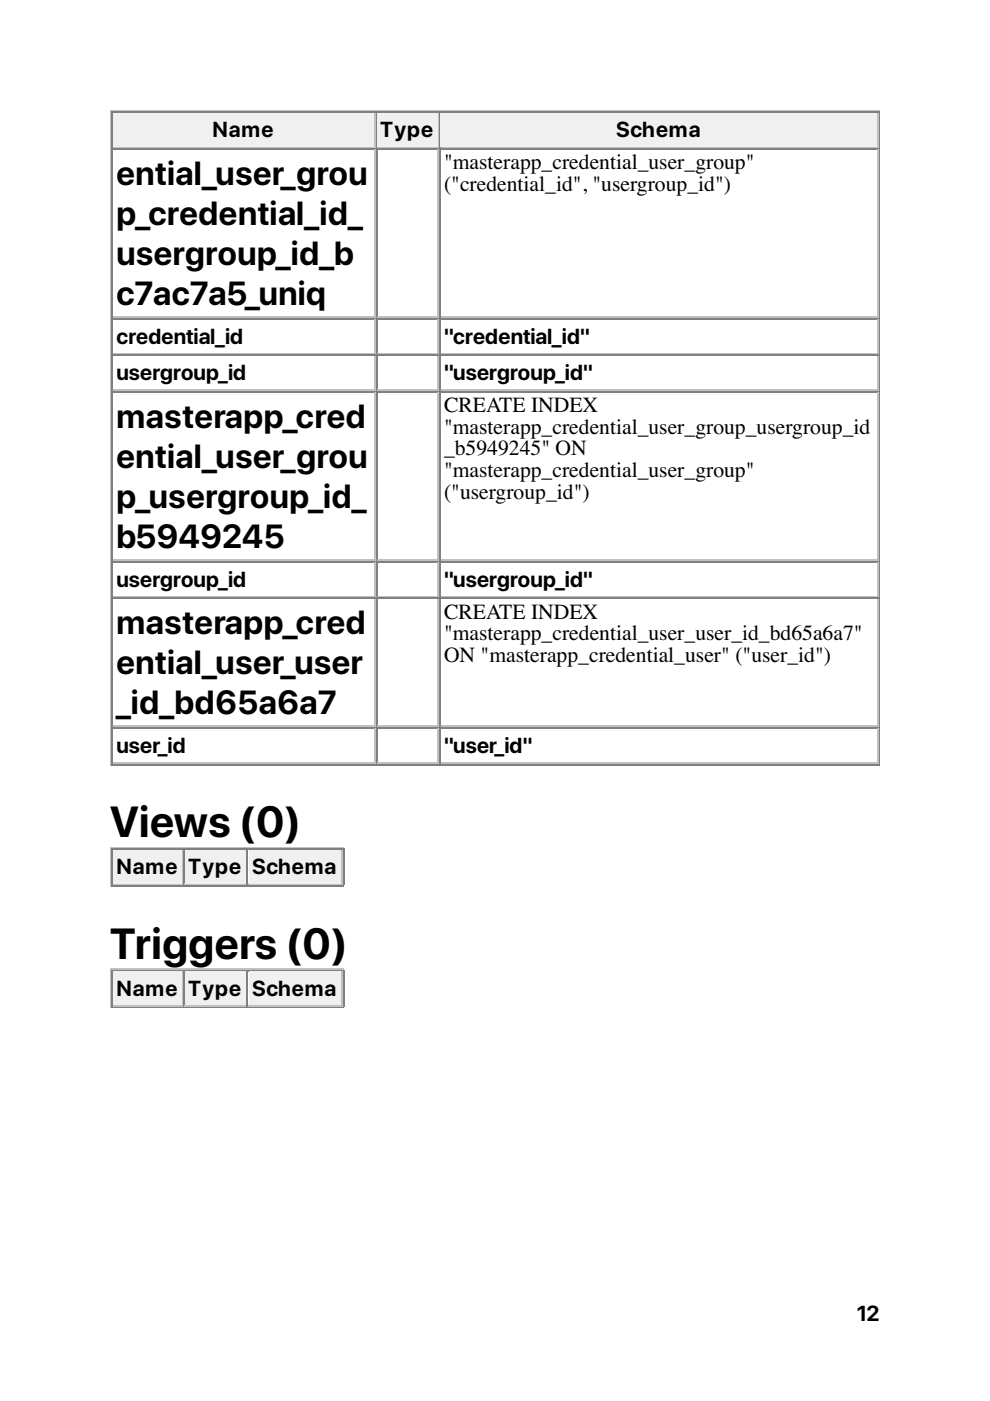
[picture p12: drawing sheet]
<svg xmlns="http://www.w3.org/2000/svg" width="210mm" height="297mm" viewBox="0 0 210 297" stroke-linecap="round" stroke-linejoin="round" font-family="sans-serif">
<defs><g id="words">
<g font-size="9.2">
<text x="23.3" y="177.5">Views (0)</text>
<text x="23.3" y="203.2">Triggers (0)</text>
</g>
<g font-size="7.1">
<text x="24.7" y="39.3">ential_user_grou</text>
<text x="24.7" y="47.7">p_credential_id_</text>
<text x="24.7" y="56.2">usergroup_id_b</text>
<text x="24.7" y="64.7">c7ac7a5_uniq</text>
<text x="24.7" y="90.8">masterapp_cred</text>
<text x="24.7" y="99.2">ential_user_grou</text>
<text x="24.7" y="107.7">p_usergroup_id_</text>
<text x="24.7" y="116.2">b5949245</text>
<text x="24.7" y="134.5">masterapp_cred</text>
<text x="24.7" y="143">ential_user_user</text>
<text x="24.7" y="151.5">_id_bd65a6a7</text>
</g>
<g font-size="4.6">
<text x="45" y="29.1">Name</text>
<text x="80.6" y="29.1">Type</text>
<text x="130.6" y="29.1">Schema</text>
<text x="94.1" y="35.9">&quot;masterapp_credential_user_group&quot;</text>
<text x="94.1" y="40.5">(&quot;credential_id&quot;, &quot;usergroup_id&quot;)</text>
<text x="24.7" y="72.9">credential_id</text>
<text x="94.1" y="72.9">&quot;credential_id&quot;</text>
<text x="24.7" y="80.6">usergroup_id</text>
<text x="94.1" y="80.6">&quot;usergroup_id&quot;</text>
<text x="94.1" y="87.4">CREATE INDEX</text>
<text x="94.1" y="92">&quot;masterapp_credential_user_group_usergroup_id</text>
<text x="94.1" y="96.6">_b5949245&quot; ON</text>
<text x="94.1" y="101.2">&quot;masterapp_credential_user_group&quot;</text>
<text x="94.1" y="105.7">(&quot;usergroup_id&quot;)</text>
<text x="24.7" y="124.4">usergroup_id</text>
<text x="94.1" y="124.4">&quot;usergroup_id&quot;</text>
<text x="94.1" y="131.1">CREATE INDEX</text>
<text x="94.1" y="135.7">&quot;masterapp_credential_user_user_id_bd65a6a7&quot;</text>
<text x="94.1" y="140.3">ON &quot;masterapp_credential_user&quot; (&quot;user_id&quot;)</text>
<text x="24.7" y="159.7">user_id</text>
<text x="94.1" y="159.7">&quot;user_id&quot;</text>
<text x="24.7" y="185.4">Name</text>
<text x="39.9" y="185.4">Type</text>
<text x="53.4" y="185.4">Schema</text>
<text x="24.7" y="211.2">Name</text>
<text x="39.9" y="211.2">Type</text>
<text x="53.4" y="211.2">Schema</text>
<text x="181.7" y="280.1">12</text>
</g>
</g></defs>
<path d="M23.5 23.3v139M23.6 23.5h163M24 31.2h55.7M79.6 24v7" fill="none" stroke="#c0c0c0" stroke-width=".35"/>
<path d="M23.8 23.6v7.8M24 23.8h55.7M186.4 23.6v138.3M23.6 162.1h163" fill="none" stroke="#808080" stroke-width=".35"/>
<g fill="#f0f0f0">
<path d="M24 24h55.2v7h-55.2z"/>
<path d="M44.8 24.7h13.4v5.6h-13.4z"/>
</g>
<path d="M79.9 23.6v7.8M80.1 23.8h13" fill="none" stroke="#808080" stroke-width=".35"/>
<path d="M80.1 31.2h13M93 24v7" fill="none" stroke="#c0c0c0" stroke-width=".35"/>
<g fill="#f0f0f0">
<path d="M79.9 24h12.8v7h-12.8z"/>
<path d="M80.4 24.7h11.7v5.6h-11.7z"/>
</g>
<path d="M93.3 23.6v7.8M93.5 23.8h92.8" fill="none" stroke="#808080" stroke-width=".35"/>
<path d="M93.5 31.2h92.8M186.1 24v7" fill="none" stroke="#c0c0c0" stroke-width=".35"/>
<g fill="#f0f0f0">
<path d="M93.4 24h92.5v7h-92.5z"/>
<path d="M130.5 24.7h18.4v5.6h-18.4z"/>
</g>
<g fill="none" stroke="#808080" stroke-width=".35">
<path d="M23.8 31.4v130.5M24 31.6h55.7M79.9 31.4v130.5M80.1 31.6h13M93.3 31.4v130.5M93.5 31.6h92.8M24 67.6h55.7M24 75.3h55.7M80.1 67.6h13M80.1 75.3h13M93.5 67.6h92.8M93.5 75.3h92.8"/>
<path d="M24 83.1h55.7M80.1 83.1h13M93.5 83.1h92.8M24 119.1h55.7M80.1 119.1h13M93.5 119.1h92.8M24 126.8h55.7M80.1 126.8h13M93.5 126.8h92.8M24 154.3h55.7M80.1 154.3h13M93.5 154.3h92.8"/>
<path d="M23.8 179.9v7.8M72.8 179.9v7.8M23.6 187.9h49.4M24 180.1h14.8"/>
</g>
<g fill="none" stroke="#c0c0c0" stroke-width=".35">
<path d="M79.6 31.8v35.2M93 31.8v35.2M186.1 31.8v35.2M24 67.2h55.7M24 75h55.7M79.6 67.7v7.1M79.6 75.5v7M80.1 67.2h13M80.1 75h13M93 67.7v7.1M93 75.5v7M93.5 67.2h92.8"/>
<path d="M93.5 75h92.8M186.1 67.7v7.1M186.1 75.5v7M24 82.7h55.7M79.6 83.3v35.2M80.1 82.7h13M93 83.3v35.2M93.5 82.7h92.8M186.1 83.3v35.2M24 118.7h55.7M79.6 119.2v7.1M80.1 118.7h13"/>
<path d="M93 119.2v7.1M93.5 118.7h92.8M186.1 119.2v7.1M24 126.5h55.7M79.6 127v26.8M80.1 126.5h13M93 127v26.8M93.5 126.5h92.8M186.1 127v26.8M24 154h55.7M79.6 154.5v7.1M80.1 154h13"/>
<path d="M93 154.5v7.1M93.5 154h92.8M186.1 154.5v7.1M23.5 179.6v8.4M23.6 179.7h49.4M24 161.7h55.7M80.1 161.7h13M93.5 161.7h92.8M24 187.5h14.8M38.6 180.3v7"/>
</g>
<g fill="#f0f0f0">
<path d="M24 180.3h14.5v7h-14.5z"/>
<path d="M24.7 181h13.4v5.6h-13.4z"/>
</g>
<path d="M39 179.9v7.8M39.2 180.1h13" fill="none" stroke="#808080" stroke-width=".35"/>
<path d="M39.2 187.5h13M52 180.3v7" fill="none" stroke="#c0c0c0" stroke-width=".35"/>
<g fill="#f0f0f0">
<path d="M39.2 180.3h12.8v7h-12.8z"/>
<path d="M39.9 181h11.6v5.6h-11.6z"/>
</g>
<path d="M52.4 179.9v7.8M52.6 180.1h20.1" fill="none" stroke="#808080" stroke-width=".35"/>
<path d="M52.6 187.5h20.1M72.5 180.3v7" fill="none" stroke="#c0c0c0" stroke-width=".35"/>
<g fill="#f0f0f0">
<path d="M52.7 180.3h19.5v7h-19.5z"/>
<path d="M53.3 181h18.3v5.6h-18.3z"/>
</g>
<path d="M23.5 205.3v8.5M23.6 205.5h49.4M24 213.3h14.8M38.6 206v7.1" fill="none" stroke="#c0c0c0" stroke-width=".35"/>
<path d="M23.6 213.6h49.4M23.8 205.7v7.7M24 205.8h14.8M72.8 205.7v7.7" fill="none" stroke="#808080" stroke-width=".35"/>
<g fill="#f0f0f0">
<path d="M24 206h14.5v7.1h-14.5z"/>
<path d="M24.7 206.7h13.4v5.7h-13.4z"/>
</g>
<path d="M39 205.7v7.7M39.2 205.8h13" fill="none" stroke="#808080" stroke-width=".35"/>
<path d="M39.2 213.3h13M52 206v7.1" fill="none" stroke="#c0c0c0" stroke-width=".35"/>
<g fill="#f0f0f0">
<path d="M39.2 206h12.8v7.1h-12.8z"/>
<path d="M39.9 206.7h11.6v5.7h-11.6z"/>
</g>
<path d="M52.4 205.7v7.7M52.6 205.8h20.1" fill="none" stroke="#808080" stroke-width=".35"/>
<path d="M52.6 213.3h20.1M72.5 206v7.1" fill="none" stroke="#c0c0c0" stroke-width=".35"/>
<g fill="#f0f0f0">
<path d="M52.7 206h19.5v7.1h-19.5z"/>
<path d="M53.3 206.7h18.3v5.7h-18.3z"/>
</g>
<use href="#words"/>
</svg>
